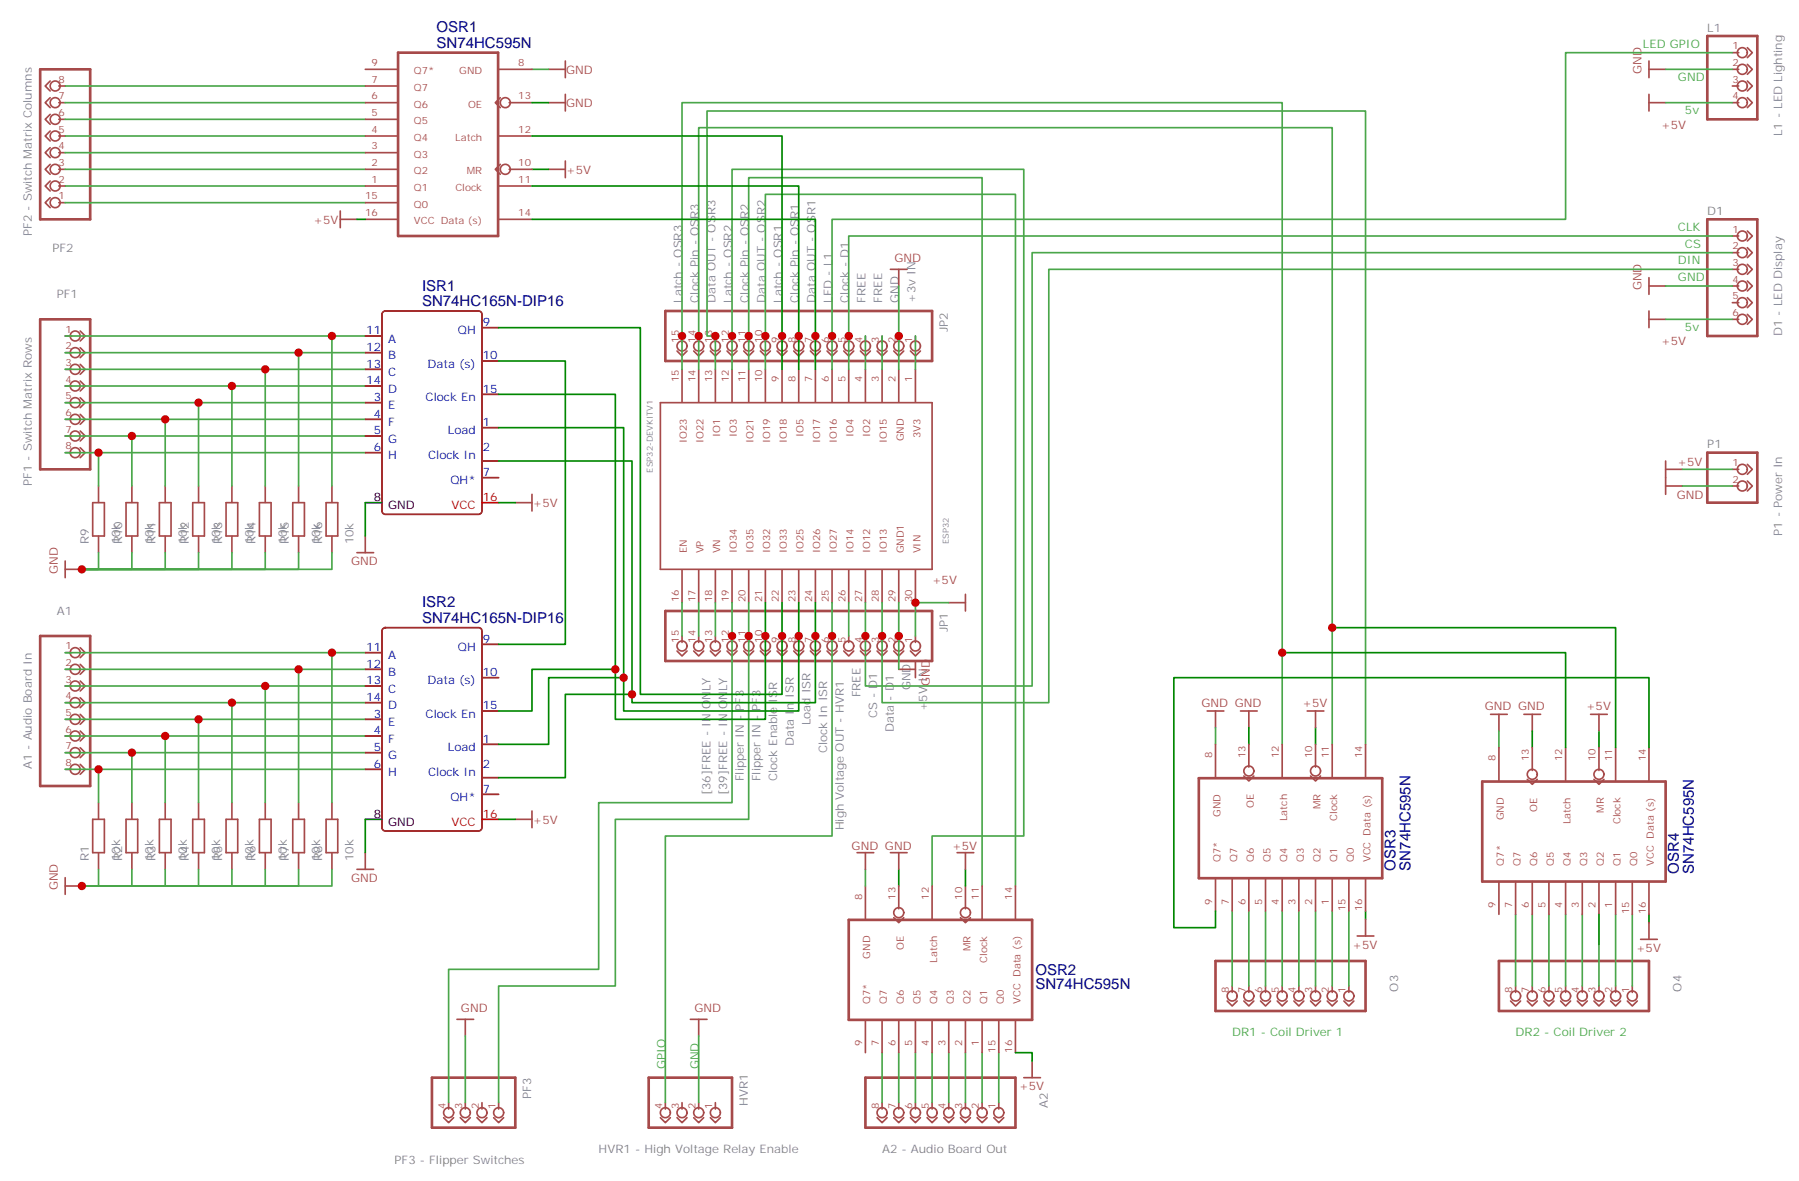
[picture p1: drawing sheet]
<svg xmlns="http://www.w3.org/2000/svg" width="381mm" height="250mm" viewBox="0 0 381 250" stroke-linecap="round" stroke-linejoin="round" font-family="sans-serif">
<defs><g id="words">
<g font-size="3.2" fill="#000080">
<text x="92.4" y="10.1">SN74HC595N</text>
<text x="92.4" y="6.9">OSR1</text>
<text x="89.3" y="64.8">SN74HC165N-DIP16</text>
<text x="89.3" y="61.5">ISR1</text>
<text x="89.3" y="131.8">SN74HC165N-DIP16</text>
<text x="89.3" y="128.6">ISR2</text>
<text x="295.3" y="184.3" transform="rotate(-90 295.3 184.3)">OSR3</text>
<text x="298.5" y="184.3" transform="rotate(-90 298.5 184.3)">SN74HC595N</text>
<text x="355.3" y="185" transform="rotate(-90 355.3 185)">OSR4</text>
<text x="358.5" y="185" transform="rotate(-90 358.5 185)">SN74HC595N</text>
<text x="219.1" y="209.3">SN74HC595N</text>
<text x="219.1" y="206.4">OSR2</text>
</g>
<g font-size="2.5" fill="#4ba54b">
<text x="347.7" y="10.1">LED GPIO</text>
<text x="355.1" y="17.1">GND</text>
<text x="356.6" y="24.2">5v</text>
<text x="355.1" y="48.9">CLK</text>
<text x="356.6" y="52.4">CS</text>
<text x="355.1" y="56">DIN</text>
<text x="355.1" y="59.5">GND</text>
<text x="356.6" y="70.1">5v</text>
<text x="260.7" y="219.3">DR1 - Coil Driver 1</text>
<text x="320.7" y="219.3">DR2 - Coil Driver 2</text>
<text x="140.8" y="226.3" transform="rotate(-90 140.8 226.3)">GPIO</text>
<text x="147.8" y="226.3" transform="rotate(-90 147.8 226.3)">GND</text>
</g>
<g font-size="2.5" fill="#838383">
<text x="361.3" y="6.7">L1</text>
<text x="377.2" y="28.8" transform="rotate(-90 377.2 28.8)">L1 - LED Lighting</text>
<text x="361.3" y="45.5">D1</text>
<text x="6.7" y="50" transform="rotate(-90 6.7 50)">PF2 - Switch Matrix Columns</text>
<text x="11.1" y="53.3">PF2</text>
<text x="12" y="63.2">PF1</text>
<text x="144.3" y="64.1" transform="rotate(-90 144.3 64.1)">Latch - OSR3</text>
<text x="147.8" y="64.1" transform="rotate(-90 147.8 64.1)">Clock Pin - OSR3</text>
<text x="151.4" y="64.1" transform="rotate(-90 151.4 64.1)">Data OUT - OSR3</text>
<text x="154.9" y="64.1" transform="rotate(-90 154.9 64.1)">Latch - OSR2</text>
<text x="158.4" y="64.1" transform="rotate(-90 158.4 64.1)">Clock Pin - OSR2</text>
<text x="162" y="64.1" transform="rotate(-90 162 64.1)">Data OUT - OSR2</text>
<text x="165.5" y="64.1" transform="rotate(-90 165.5 64.1)">Latch - OSR1</text>
<text x="169" y="64.1" transform="rotate(-90 169 64.1)">Clock Pin - OSR1</text>
<text x="172.5" y="64.1" transform="rotate(-90 172.5 64.1)">Data OUT - OSR1</text>
<text x="176.1" y="64.1" transform="rotate(-90 176.1 64.1)">LED - L1</text>
<text x="179.6" y="64.1" transform="rotate(-90 179.6 64.1)">Clock - D1</text>
<text x="183.1" y="64.1" transform="rotate(-90 183.1 64.1)">FREE</text>
<text x="186.7" y="64.1" transform="rotate(-90 186.7 64.1)">FREE</text>
<text x="190.2" y="64.1" transform="rotate(-90 190.2 64.1)">GND</text>
<text x="193.7" y="64.1" transform="rotate(-90 193.7 64.1)">+3v IN</text>
<text x="200.6" y="70.3" transform="rotate(-90 200.6 70.3)">JP2</text>
<text x="377.2" y="71.1" transform="rotate(-90 377.2 71.1)">D1 - LED Display</text>
<text x="361.3" y="94.9">P1</text>
<text x="6.7" y="102.9" transform="rotate(-90 6.7 102.9)">PF1 - Switch Matrix Rows</text>
<text x="377.2" y="113.5" transform="rotate(-90 377.2 113.5)">P1 - Power In</text>
<text x="18.8" y="115.2" transform="rotate(-90 18.8 115.2)">R9</text>
<text x="25.4" y="115.2" transform="rotate(-90 25.4 115.2)">10k</text>
<text x="25.8" y="115.2" transform="rotate(-90 25.8 115.2)">R10</text>
<text x="32.5" y="115.2" transform="rotate(-90 32.5 115.2)">10k</text>
<text x="32.9" y="115.2" transform="rotate(-90 32.9 115.2)">R11</text>
<text x="39.5" y="115.2" transform="rotate(-90 39.5 115.2)">10k</text>
<text x="39.9" y="115.2" transform="rotate(-90 39.9 115.2)">R12</text>
<text x="46.6" y="115.2" transform="rotate(-90 46.6 115.2)">10k</text>
<text x="47" y="115.2" transform="rotate(-90 47 115.2)">R13</text>
<text x="53.7" y="115.2" transform="rotate(-90 53.7 115.2)">10k</text>
<text x="54" y="115.2" transform="rotate(-90 54 115.2)">R14</text>
<text x="60.7" y="115.2" transform="rotate(-90 60.7 115.2)">10k</text>
<text x="61.1" y="115.2" transform="rotate(-90 61.1 115.2)">R15</text>
<text x="67.8" y="115.2" transform="rotate(-90 67.8 115.2)">10k</text>
<text x="68.2" y="115.2" transform="rotate(-90 68.2 115.2)">R16</text>
<text x="74.8" y="115.2" transform="rotate(-90 74.8 115.2)">10k</text>
<text x="12" y="130.2">A1</text>
<text x="200.6" y="133.8" transform="rotate(-90 200.6 133.8)">JP1</text>
<text x="182.1" y="147.6" transform="rotate(-90 182.1 147.6)">FREE</text>
<text x="192.7" y="146.1" transform="rotate(-90 192.7 146.1)">GND</text>
<text x="171.5" y="153.5" transform="rotate(-90 171.5 153.5)">Load ISR</text>
<text x="185.6" y="152" transform="rotate(-90 185.6 152)">CS - D1</text>
<text x="189.1" y="155" transform="rotate(-90 189.1 155)">Data - D1</text>
<text x="196.2" y="150.6" transform="rotate(-90 196.2 150.6)">+5V IN</text>
<text x="168" y="158" transform="rotate(-90 168 158)">Data In ISR</text>
<text x="175" y="159.5" transform="rotate(-90 175 159.5)">Clock In ISR</text>
<text x="6.7" y="162.8" transform="rotate(-90 6.7 162.8)">A1 - Audio Board In</text>
<text x="157.4" y="165.4" transform="rotate(-90 157.4 165.4)">Flipper IN - PF3</text>
<text x="160.9" y="165.4" transform="rotate(-90 160.9 165.4)">Flipper IN - PF3</text>
<text x="164.4" y="165.4" transform="rotate(-90 164.4 165.4)">Clock Enable ISR</text>
<text x="150.3" y="168.3" transform="rotate(-90 150.3 168.3)">[36]FREE - IN ONLY</text>
<text x="153.8" y="168.3" transform="rotate(-90 153.8 168.3)">[39]FREE - IN ONLY</text>
<text x="178.5" y="175.8" transform="rotate(-90 178.5 175.8)">High Voltage OUT - HVR1</text>
<text x="18.8" y="182.2" transform="rotate(-90 18.8 182.2)">R1</text>
<text x="25.4" y="182.2" transform="rotate(-90 25.4 182.2)">10k</text>
<text x="25.8" y="182.2" transform="rotate(-90 25.8 182.2)">R2</text>
<text x="32.5" y="182.2" transform="rotate(-90 32.5 182.2)">10k</text>
<text x="32.9" y="182.2" transform="rotate(-90 32.9 182.2)">R3</text>
<text x="39.5" y="182.2" transform="rotate(-90 39.5 182.2)">10k</text>
<text x="39.9" y="182.2" transform="rotate(-90 39.9 182.2)">R4</text>
<text x="46.6" y="182.2" transform="rotate(-90 46.6 182.2)">10k</text>
<text x="47" y="182.2" transform="rotate(-90 47 182.2)">R5</text>
<text x="53.7" y="182.2" transform="rotate(-90 53.7 182.2)">10k</text>
<text x="54" y="182.2" transform="rotate(-90 54 182.2)">R6</text>
<text x="60.7" y="182.2" transform="rotate(-90 60.7 182.2)">10k</text>
<text x="61.1" y="182.2" transform="rotate(-90 61.1 182.2)">R7</text>
<text x="67.8" y="182.2" transform="rotate(-90 67.8 182.2)">10k</text>
<text x="68.2" y="182.2" transform="rotate(-90 68.2 182.2)">R8</text>
<text x="74.8" y="182.2" transform="rotate(-90 74.8 182.2)">10k</text>
<text x="295.8" y="209.9" transform="rotate(-90 295.8 209.9)">O3</text>
<text x="355.8" y="209.9" transform="rotate(-90 355.8 209.9)">O4</text>
<text x="112.4" y="232.6" transform="rotate(-90 112.4 232.6)">PF3</text>
<text x="158.3" y="234" transform="rotate(-90 158.3 234)">HVR1</text>
<text x="221.8" y="234.6" transform="rotate(-90 221.8 234.6)">A2</text>
<text x="126.7" y="244">HVR1 - High Voltage Relay Enable</text>
<text x="186.7" y="244">A2 - Audio Board Out</text>
<text x="83.5" y="246.5">PF3 - Flipper Switches</text>
</g>
<g font-size="2.5" fill="#a54b4b">
<text x="119.8" y="15.6">GND</text>
<text x="347.4" y="15.6" transform="rotate(-90 347.4 15.6)">GND</text>
<text x="119.8" y="22.7">GND</text>
<text x="351.5" y="27.2">+5V</text>
<text x="119.8" y="36.8">+5V</text>
<text x="66.4" y="47.4">+5V</text>
<text x="189.3" y="55.5">GND</text>
<text x="347.4" y="61.5" transform="rotate(-90 347.4 61.5)">GND</text>
<text x="351.5" y="73.1">+5V</text>
<text x="355" y="98.6">+5V</text>
<text x="112.7" y="107.3">+5V</text>
<text x="354.8" y="105.7">GND</text>
<text x="74.3" y="119.6">GND</text>
<text x="12.2" y="121.4" transform="rotate(-90 12.2 121.4)">GND</text>
<text x="197.2" y="123.5">+5V</text>
<text x="196.7" y="145.2" transform="rotate(-90 196.7 145.2)">GND</text>
<text x="254.2" y="149.6">GND GND</text>
<text x="275.6" y="149.6">+5V</text>
<text x="314.2" y="150.3">GND GND</text>
<text x="335.6" y="150.3">+5V</text>
<text x="112.7" y="174.3">+5V</text>
<text x="180.2" y="179.8">GND GND</text>
<text x="201.5" y="179.8">+5V</text>
<text x="12.2" y="188.5" transform="rotate(-90 12.2 188.5)">GND</text>
<text x="74.3" y="186.7">GND</text>
<text x="286.2" y="200.8">+5V</text>
<text x="346.2" y="201.5">+5V</text>
<text x="97.5" y="214.2">GND</text>
<text x="146.9" y="214.2">GND</text>
<text x="215.7" y="230.8">+5V</text>
</g>
<g font-size="2.5" fill="#00f">
<text x="77.5" y="70.8">11</text>
<text x="96.9" y="70.8">QH</text>
<text x="102.2" y="69">9</text>
<text x="77.5" y="74.3">12</text>
<text x="77.5" y="77.8">13</text>
<text x="82.1" y="72.5">A</text>
<text x="82.1" y="76.1">B</text>
<text x="90.5" y="77.8">Data (s)</text>
<text x="102.2" y="76.1">10</text>
<text x="77.5" y="81.4">14</text>
<text x="82.1" y="79.6">C</text>
<text x="82.1" y="83.1">D</text>
<text x="102.2" y="83.1">15</text>
<text x="79.1" y="84.9">3</text>
<text x="79.1" y="88.4">4</text>
<text x="82.1" y="86.6">E</text>
<text x="90.1" y="84.9">Clock En</text>
<text x="79.1" y="91.9">5</text>
<text x="79.1" y="95.5">6</text>
<text x="82.1" y="90.2">F</text>
<text x="82.1" y="93.7">G</text>
<text x="94.8" y="91.9">Load</text>
<text x="102.2" y="90.2">1</text>
<text x="102.2" y="95.5">2</text>
<text x="82.1" y="97.2">H</text>
<text x="90.6" y="97.2">Clock In</text>
<text x="102.2" y="100.8">7</text>
<text x="95.3" y="102.5">QH*</text>
<text x="77.5" y="137.8">11</text>
<text x="96.9" y="137.8">QH</text>
<text x="102.2" y="136">9</text>
<text x="77.5" y="141.3">12</text>
<text x="82.1" y="139.6">A</text>
<text x="82.1" y="143.1">B</text>
<text x="102.2" y="143.1">10</text>
<text x="77.5" y="144.9">13</text>
<text x="77.5" y="148.4">14</text>
<text x="82.1" y="146.6">C</text>
<text x="90.5" y="144.9">Data (s)</text>
<text x="79.1" y="151.9">3</text>
<text x="79.1" y="155.4">4</text>
<text x="82.1" y="153.7">E</text>
<text x="82.1" y="150.1">D</text>
<text x="90.1" y="151.9">Clock En</text>
<text x="102.2" y="150.1">15</text>
<text x="79.1" y="159">5</text>
<text x="82.1" y="157.2">F</text>
<text x="82.1" y="160.7">G</text>
<text x="94.8" y="159">Load</text>
<text x="102.2" y="157.2">1</text>
<text x="79.1" y="162.5">6</text>
<text x="82.1" y="164.3">H</text>
<text x="90.6" y="164.3">Clock In</text>
<text x="102.2" y="162.5">2</text>
<text x="102.2" y="167.8">7</text>
<text x="95.3" y="169.5">QH*</text>
</g>
<g font-size="2.5">
<text x="79.1" y="106">8</text>
<text x="82.1" y="107.8">GND</text>
<text x="79.1" y="173.1">8</text>
<text x="82.1" y="174.8">GND</text>
</g>
<g font-size="2.5" fill="#f00">
<text x="95.5" y="107.8">VCC</text>
<text x="102.2" y="106">16</text>
<text x="102.2" y="173.1">16</text>
<text x="95.5" y="174.8">VCC</text>
</g>
<g font-size="2.1" fill="#a54b4b">
<text x="366.6" y="10.5">1</text>
<text x="12.4" y="17.5">8</text>
<text x="78.6" y="17.5">7</text>
<text x="78.6" y="14">9</text>
<text x="87.6" y="15.7">Q7*</text>
<text x="97.2" y="15.7">GND</text>
<text x="109.7" y="14">8</text>
<text x="366.6" y="14">2</text>
<text x="366.6" y="17.5">3</text>
<text x="12.4" y="21">7</text>
<text x="78.6" y="21">6</text>
<text x="87.6" y="22.8">Q6</text>
<text x="87.6" y="19.2">Q7</text>
<text x="99" y="22.8">OE</text>
<text x="109.7" y="21">13</text>
<text x="366.6" y="21">4</text>
<text x="12.4" y="28.1">5</text>
<text x="12.4" y="24.6">6</text>
<text x="78.6" y="28.1">4</text>
<text x="78.6" y="24.6">5</text>
<text x="87.6" y="29.8">Q4</text>
<text x="87.6" y="26.3">Q5</text>
<text x="96.3" y="29.8">Latch</text>
<text x="109.7" y="28.1">12</text>
<text x="12.4" y="35.1">3</text>
<text x="12.4" y="31.6">4</text>
<text x="78.6" y="35.1">2</text>
<text x="78.6" y="31.6">3</text>
<text x="87.6" y="33.4">Q3</text>
<text x="109.7" y="35.1">10</text>
<text x="12.4" y="38.7">2</text>
<text x="78.6" y="38.7">1</text>
<text x="87.6" y="40.4">Q1</text>
<text x="87.6" y="36.9">Q2</text>
<text x="96.4" y="40.4">Clock</text>
<text x="98.8" y="36.9">MR</text>
<text x="109.7" y="38.7">11</text>
<text x="12.4" y="42.2">1</text>
<text x="77.3" y="42.2">15</text>
<text x="77.3" y="45.7">16</text>
<text x="87.6" y="43.9">Q0</text>
<text x="87.6" y="47.5">VCC Data (s)</text>
<text x="109.7" y="45.7">14</text>
<text x="366.6" y="49.3">1</text>
<text x="366.6" y="52.8">2</text>
<text x="366.6" y="56.3">3</text>
<text x="366.6" y="59.8">4</text>
<text x="366.6" y="63.4">5</text>
<text x="13.8" y="70.4">1</text>
<text x="366.6" y="66.9">6</text>
<text x="13.8" y="74">2</text>
<text x="13.8" y="77.5">3</text>
<text x="143.6" y="72.5" transform="rotate(-90 143.6 72.5)">15</text>
<text x="147.2" y="72.5" transform="rotate(-90 147.2 72.5)">14</text>
<text x="150.7" y="72.5" transform="rotate(-90 150.7 72.5)">13</text>
<text x="154.2" y="72.5" transform="rotate(-90 154.2 72.5)">12</text>
<text x="157.7" y="72.5" transform="rotate(-90 157.7 72.5)">11</text>
<text x="161.3" y="72.5" transform="rotate(-90 161.3 72.5)">10</text>
<text x="164.8" y="72.5" transform="rotate(-90 164.8 72.5)">9</text>
<text x="168.3" y="72.5" transform="rotate(-90 168.3 72.5)">8</text>
<text x="171.8" y="72.5" transform="rotate(-90 171.8 72.5)">7</text>
<text x="175.4" y="72.5" transform="rotate(-90 175.4 72.5)">6</text>
<text x="178.9" y="72.5" transform="rotate(-90 178.9 72.5)">5</text>
<text x="182.4" y="72.5" transform="rotate(-90 182.4 72.5)">4</text>
<text x="186" y="72.5" transform="rotate(-90 186 72.5)">3</text>
<text x="189.5" y="72.5" transform="rotate(-90 189.5 72.5)">2</text>
<text x="193" y="72.5" transform="rotate(-90 193 72.5)">1</text>
<text x="13.8" y="81">4</text>
<text x="143.6" y="81" transform="rotate(-90 143.6 81)">15</text>
<text x="147.2" y="81" transform="rotate(-90 147.2 81)">14</text>
<text x="150.7" y="81" transform="rotate(-90 150.7 81)">13</text>
<text x="154.2" y="81" transform="rotate(-90 154.2 81)">12</text>
<text x="157.7" y="81" transform="rotate(-90 157.7 81)">11</text>
<text x="161.3" y="81" transform="rotate(-90 161.3 81)">10</text>
<text x="164.8" y="81" transform="rotate(-90 164.8 81)">9</text>
<text x="168.3" y="81" transform="rotate(-90 168.3 81)">8</text>
<text x="171.8" y="81" transform="rotate(-90 171.8 81)">7</text>
<text x="175.4" y="81" transform="rotate(-90 175.4 81)">6</text>
<text x="178.9" y="81" transform="rotate(-90 178.9 81)">5</text>
<text x="182.4" y="81" transform="rotate(-90 182.4 81)">4</text>
<text x="186" y="81" transform="rotate(-90 186 81)">3</text>
<text x="189.5" y="81" transform="rotate(-90 189.5 81)">2</text>
<text x="193" y="81" transform="rotate(-90 193 81)">1</text>
<text x="13.8" y="84.5">5</text>
<text x="13.8" y="88.1">6</text>
<text x="13.8" y="91.6">7</text>
<text x="13.8" y="95.1">8</text>
<text x="145.4" y="93.8" transform="rotate(-90 145.4 93.8)">IO23</text>
<text x="148.9" y="93.8" transform="rotate(-90 148.9 93.8)">IO22</text>
<text x="152.4" y="92.5" transform="rotate(-90 152.4 92.5)">IO1</text>
<text x="155.9" y="92.5" transform="rotate(-90 155.9 92.5)">IO3</text>
<text x="159.5" y="93.8" transform="rotate(-90 159.5 93.8)">IO21</text>
<text x="163" y="93.8" transform="rotate(-90 163 93.8)">IO19</text>
<text x="166.5" y="93.8" transform="rotate(-90 166.5 93.8)">IO18</text>
<text x="170.1" y="92.5" transform="rotate(-90 170.1 92.5)">IO5</text>
<text x="173.6" y="93.8" transform="rotate(-90 173.6 93.8)">IO17</text>
<text x="177.1" y="93.8" transform="rotate(-90 177.1 93.8)">IO16</text>
<text x="180.6" y="92.5" transform="rotate(-90 180.6 92.5)">IO4</text>
<text x="184.2" y="92.5" transform="rotate(-90 184.2 92.5)">IO2</text>
<text x="187.7" y="93.8" transform="rotate(-90 187.7 93.8)">IO15</text>
<text x="191.2" y="93.4" transform="rotate(-90 191.2 93.4)">GND</text>
<text x="194.8" y="92.7" transform="rotate(-90 194.8 92.7)">3V3</text>
<text x="366.6" y="98.6">1</text>
<text x="366.6" y="102.2">2</text>
<text x="145.4" y="117.1" transform="rotate(-90 145.4 117.1)">EN</text>
<text x="148.9" y="117.1" transform="rotate(-90 148.9 117.1)">VP</text>
<text x="152.4" y="117.1" transform="rotate(-90 152.4 117.1)">VN</text>
<text x="155.9" y="117.1" transform="rotate(-90 155.9 117.1)">IO34</text>
<text x="159.5" y="117.1" transform="rotate(-90 159.5 117.1)">IO35</text>
<text x="163" y="117.1" transform="rotate(-90 163 117.1)">IO32</text>
<text x="166.5" y="117.1" transform="rotate(-90 166.5 117.1)">IO33</text>
<text x="170.1" y="117.1" transform="rotate(-90 170.1 117.1)">IO25</text>
<text x="173.6" y="117.1" transform="rotate(-90 173.6 117.1)">IO26</text>
<text x="177.1" y="117.1" transform="rotate(-90 177.1 117.1)">IO27</text>
<text x="180.6" y="117.1" transform="rotate(-90 180.6 117.1)">IO14</text>
<text x="184.2" y="117.1" transform="rotate(-90 184.2 117.1)">IO12</text>
<text x="187.7" y="117.1" transform="rotate(-90 187.7 117.1)">IO13</text>
<text x="191.2" y="117.1" transform="rotate(-90 191.2 117.1)">GND1</text>
<text x="194.8" y="117.1" transform="rotate(-90 194.8 117.1)">VIN</text>
<text x="143.6" y="127.5" transform="rotate(-90 143.6 127.5)">16</text>
<text x="147.2" y="127.5" transform="rotate(-90 147.2 127.5)">17</text>
<text x="150.7" y="127.5" transform="rotate(-90 150.7 127.5)">18</text>
<text x="154.2" y="127.5" transform="rotate(-90 154.2 127.5)">19</text>
<text x="157.7" y="127.5" transform="rotate(-90 157.7 127.5)">20</text>
<text x="161.3" y="127.5" transform="rotate(-90 161.3 127.5)">21</text>
<text x="164.8" y="127.5" transform="rotate(-90 164.8 127.5)">22</text>
<text x="168.3" y="127.5" transform="rotate(-90 168.3 127.5)">23</text>
<text x="171.8" y="127.5" transform="rotate(-90 171.8 127.5)">24</text>
<text x="175.4" y="127.5" transform="rotate(-90 175.4 127.5)">25</text>
<text x="178.9" y="127.5" transform="rotate(-90 178.9 127.5)">26</text>
<text x="182.4" y="127.5" transform="rotate(-90 182.4 127.5)">27</text>
<text x="186" y="127.5" transform="rotate(-90 186 127.5)">28</text>
<text x="189.5" y="127.5" transform="rotate(-90 189.5 127.5)">29</text>
<text x="193" y="127.5" transform="rotate(-90 193 127.5)">30</text>
<text x="13.8" y="137.5">1</text>
<text x="143.6" y="136" transform="rotate(-90 143.6 136)">15</text>
<text x="147.2" y="136" transform="rotate(-90 147.2 136)">14</text>
<text x="150.7" y="136" transform="rotate(-90 150.7 136)">13</text>
<text x="154.2" y="136" transform="rotate(-90 154.2 136)">12</text>
<text x="157.7" y="136" transform="rotate(-90 157.7 136)">11</text>
<text x="161.3" y="136" transform="rotate(-90 161.3 136)">10</text>
<text x="164.8" y="136" transform="rotate(-90 164.8 136)">9</text>
<text x="168.3" y="136" transform="rotate(-90 168.3 136)">8</text>
<text x="171.8" y="136" transform="rotate(-90 171.8 136)">7</text>
<text x="175.4" y="136" transform="rotate(-90 175.4 136)">6</text>
<text x="178.9" y="136" transform="rotate(-90 178.9 136)">5</text>
<text x="182.4" y="136" transform="rotate(-90 182.4 136)">4</text>
<text x="186" y="136" transform="rotate(-90 186 136)">3</text>
<text x="189.5" y="136" transform="rotate(-90 189.5 136)">2</text>
<text x="193" y="136" transform="rotate(-90 193 136)">1</text>
<text x="13.8" y="141">2</text>
<text x="13.8" y="144.5">3</text>
<text x="13.8" y="148">4</text>
<text x="13.8" y="151.6">5</text>
<text x="13.8" y="155.1">6</text>
<text x="13.8" y="158.6">7</text>
<text x="256.5" y="160.4" transform="rotate(-90 256.5 160.4)">8</text>
<text x="263.6" y="160.4" transform="rotate(-90 263.6 160.4)">13</text>
<text x="270.6" y="160.4" transform="rotate(-90 270.6 160.4)">12</text>
<text x="277.7" y="160.4" transform="rotate(-90 277.7 160.4)">10</text>
<text x="281.2" y="160.4" transform="rotate(-90 281.2 160.4)">11</text>
<text x="288.3" y="160.4" transform="rotate(-90 288.3 160.4)">14</text>
<text x="316.5" y="161.1" transform="rotate(-90 316.5 161.1)">8</text>
<text x="323.5" y="161.1" transform="rotate(-90 323.5 161.1)">13</text>
<text x="330.6" y="161.1" transform="rotate(-90 330.6 161.1)">12</text>
<text x="337.7" y="161.1" transform="rotate(-90 337.7 161.1)">10</text>
<text x="341.2" y="161.1" transform="rotate(-90 341.2 161.1)">11</text>
<text x="348.2" y="161.1" transform="rotate(-90 348.2 161.1)">14</text>
<text x="13.8" y="162.1">8</text>
<text x="258.3" y="172.9" transform="rotate(-90 258.3 172.9)">GND</text>
<text x="265.3" y="171.1" transform="rotate(-90 265.3 171.1)">OE</text>
<text x="272.4" y="173.8" transform="rotate(-90 272.4 173.8)">Latch</text>
<text x="279.4" y="171.3" transform="rotate(-90 279.4 171.3)">MR</text>
<text x="282.9" y="173.8" transform="rotate(-90 282.9 173.8)">Clock</text>
<text x="318.2" y="173.6" transform="rotate(-90 318.2 173.6)">GND</text>
<text x="325.3" y="171.8" transform="rotate(-90 325.3 171.8)">OE</text>
<text x="339.4" y="172" transform="rotate(-90 339.4 172)">MR</text>
<text x="332.3" y="174.5" transform="rotate(-90 332.3 174.5)">Latch</text>
<text x="342.9" y="174.5" transform="rotate(-90 342.9 174.5)">Clock</text>
<text x="258.3" y="182.5" transform="rotate(-90 258.3 182.5)">Q7*</text>
<text x="261.8" y="182.5" transform="rotate(-90 261.8 182.5)">Q7</text>
<text x="265.3" y="182.5" transform="rotate(-90 265.3 182.5)">Q6</text>
<text x="268.8" y="182.5" transform="rotate(-90 268.8 182.5)">Q5</text>
<text x="272.4" y="182.5" transform="rotate(-90 272.4 182.5)">Q4</text>
<text x="275.9" y="182.5" transform="rotate(-90 275.9 182.5)">Q3</text>
<text x="279.4" y="182.5" transform="rotate(-90 279.4 182.5)">Q2</text>
<text x="282.9" y="182.5" transform="rotate(-90 282.9 182.5)">Q1</text>
<text x="286.5" y="182.5" transform="rotate(-90 286.5 182.5)">Q0</text>
<text x="290" y="182.5" transform="rotate(-90 290 182.5)">VCC Data (s)</text>
<text x="318.2" y="183.2" transform="rotate(-90 318.2 183.2)">Q7*</text>
<text x="321.8" y="183.2" transform="rotate(-90 321.8 183.2)">Q7</text>
<text x="325.3" y="183.2" transform="rotate(-90 325.3 183.2)">Q6</text>
<text x="328.8" y="183.2" transform="rotate(-90 328.8 183.2)">Q5</text>
<text x="332.3" y="183.2" transform="rotate(-90 332.3 183.2)">Q4</text>
<text x="335.9" y="183.2" transform="rotate(-90 335.9 183.2)">Q3</text>
<text x="339.4" y="183.2" transform="rotate(-90 339.4 183.2)">Q2</text>
<text x="342.9" y="183.2" transform="rotate(-90 342.9 183.2)">Q1</text>
<text x="346.4" y="183.2" transform="rotate(-90 346.4 183.2)">Q0</text>
<text x="350" y="183.2" transform="rotate(-90 350 183.2)">VCC Data (s)</text>
<text x="182.4" y="190.4" transform="rotate(-90 182.4 190.4)">8</text>
<text x="189.5" y="190.4" transform="rotate(-90 189.5 190.4)">13</text>
<text x="196.5" y="190.4" transform="rotate(-90 196.5 190.4)">12</text>
<text x="203.6" y="190.4" transform="rotate(-90 203.6 190.4)">10</text>
<text x="207.1" y="190.4" transform="rotate(-90 207.1 190.4)">11</text>
<text x="214.2" y="190.4" transform="rotate(-90 214.2 190.4)">14</text>
<text x="256.5" y="191.5" transform="rotate(-90 256.5 191.5)">9</text>
<text x="260" y="191.5" transform="rotate(-90 260 191.5)">7</text>
<text x="263.6" y="191.5" transform="rotate(-90 263.6 191.5)">6</text>
<text x="267.1" y="191.5" transform="rotate(-90 267.1 191.5)">5</text>
<text x="270.6" y="191.5" transform="rotate(-90 270.6 191.5)">4</text>
<text x="274.2" y="191.5" transform="rotate(-90 274.2 191.5)">3</text>
<text x="277.7" y="191.5" transform="rotate(-90 277.7 191.5)">2</text>
<text x="281.2" y="191.5" transform="rotate(-90 281.2 191.5)">1</text>
<text x="284.7" y="192.8" transform="rotate(-90 284.7 192.8)">15</text>
<text x="288.3" y="192.8" transform="rotate(-90 288.3 192.8)">16</text>
<text x="316.5" y="192.2" transform="rotate(-90 316.5 192.2)">9</text>
<text x="320" y="192.2" transform="rotate(-90 320 192.2)">7</text>
<text x="323.5" y="192.2" transform="rotate(-90 323.5 192.2)">6</text>
<text x="327.1" y="192.2" transform="rotate(-90 327.1 192.2)">5</text>
<text x="330.6" y="192.2" transform="rotate(-90 330.6 192.2)">4</text>
<text x="334.1" y="192.2" transform="rotate(-90 334.1 192.2)">3</text>
<text x="337.7" y="192.2" transform="rotate(-90 337.7 192.2)">2</text>
<text x="341.2" y="192.2" transform="rotate(-90 341.2 192.2)">1</text>
<text x="344.7" y="193.6" transform="rotate(-90 344.7 193.6)">15</text>
<text x="348.2" y="193.6" transform="rotate(-90 348.2 193.6)">16</text>
<text x="184.2" y="202.9" transform="rotate(-90 184.2 202.9)">GND</text>
<text x="191.2" y="201.1" transform="rotate(-90 191.2 201.1)">OE</text>
<text x="198.3" y="203.8" transform="rotate(-90 198.3 203.8)">Latch</text>
<text x="205.3" y="201.3" transform="rotate(-90 205.3 201.3)">MR</text>
<text x="208.9" y="203.8" transform="rotate(-90 208.9 203.8)">Clock</text>
<text x="184.2" y="212.5" transform="rotate(-90 184.2 212.5)">Q7*</text>
<text x="187.7" y="212.5" transform="rotate(-90 187.7 212.5)">Q7</text>
<text x="191.2" y="212.5" transform="rotate(-90 191.2 212.5)">Q6</text>
<text x="194.8" y="212.5" transform="rotate(-90 194.8 212.5)">Q5</text>
<text x="198.3" y="212.5" transform="rotate(-90 198.3 212.5)">Q4</text>
<text x="201.8" y="212.5" transform="rotate(-90 201.8 212.5)">Q3</text>
<text x="205.3" y="212.5" transform="rotate(-90 205.3 212.5)">Q2</text>
<text x="208.9" y="212.5" transform="rotate(-90 208.9 212.5)">Q1</text>
<text x="212.4" y="212.5" transform="rotate(-90 212.4 212.5)">Q0</text>
<text x="215.9" y="212.5" transform="rotate(-90 215.9 212.5)">VCC Data (s)</text>
<text x="260" y="210.1" transform="rotate(-90 260 210.1)">8</text>
<text x="263.6" y="210.1" transform="rotate(-90 263.6 210.1)">7</text>
<text x="267.1" y="210.1" transform="rotate(-90 267.1 210.1)">6</text>
<text x="270.6" y="210.1" transform="rotate(-90 270.6 210.1)">5</text>
<text x="274.2" y="210.1" transform="rotate(-90 274.2 210.1)">4</text>
<text x="277.7" y="210.1" transform="rotate(-90 277.7 210.1)">3</text>
<text x="281.2" y="210.1" transform="rotate(-90 281.2 210.1)">2</text>
<text x="284.7" y="210.1" transform="rotate(-90 284.7 210.1)">1</text>
<text x="320" y="210.1" transform="rotate(-90 320 210.1)">8</text>
<text x="323.5" y="210.1" transform="rotate(-90 323.5 210.1)">7</text>
<text x="327.1" y="210.1" transform="rotate(-90 327.1 210.1)">6</text>
<text x="330.6" y="210.1" transform="rotate(-90 330.6 210.1)">5</text>
<text x="334.1" y="210.1" transform="rotate(-90 334.1 210.1)">4</text>
<text x="337.7" y="210.1" transform="rotate(-90 337.7 210.1)">3</text>
<text x="341.2" y="210.1" transform="rotate(-90 341.2 210.1)">2</text>
<text x="344.7" y="210.1" transform="rotate(-90 344.7 210.1)">1</text>
<text x="182.4" y="221.5" transform="rotate(-90 182.4 221.5)">9</text>
<text x="186" y="221.5" transform="rotate(-90 186 221.5)">7</text>
<text x="189.5" y="221.5" transform="rotate(-90 189.5 221.5)">6</text>
<text x="193" y="221.5" transform="rotate(-90 193 221.5)">5</text>
<text x="196.5" y="221.5" transform="rotate(-90 196.5 221.5)">4</text>
<text x="200.1" y="221.5" transform="rotate(-90 200.1 221.5)">3</text>
<text x="203.6" y="221.5" transform="rotate(-90 203.6 221.5)">2</text>
<text x="207.1" y="221.5" transform="rotate(-90 207.1 221.5)">1</text>
<text x="210.7" y="222.8" transform="rotate(-90 210.7 222.8)">15</text>
<text x="214.2" y="222.8" transform="rotate(-90 214.2 222.8)">16</text>
<text x="94.2" y="234.8" transform="rotate(-90 94.2 234.8)">4</text>
<text x="97.8" y="234.8" transform="rotate(-90 97.8 234.8)">3</text>
<text x="101.3" y="234.8" transform="rotate(-90 101.3 234.8)">2</text>
<text x="104.8" y="234.8" transform="rotate(-90 104.8 234.8)">1</text>
<text x="140.1" y="234.8" transform="rotate(-90 140.1 234.8)">4</text>
<text x="143.6" y="234.8" transform="rotate(-90 143.6 234.8)">3</text>
<text x="147.2" y="234.8" transform="rotate(-90 147.2 234.8)">2</text>
<text x="150.7" y="234.8" transform="rotate(-90 150.7 234.8)">1</text>
<text x="186" y="234.8" transform="rotate(-90 186 234.8)">8</text>
<text x="189.5" y="234.8" transform="rotate(-90 189.5 234.8)">7</text>
<text x="193" y="234.8" transform="rotate(-90 193 234.8)">6</text>
<text x="196.5" y="234.8" transform="rotate(-90 196.5 234.8)">5</text>
<text x="200.1" y="234.8" transform="rotate(-90 200.1 234.8)">4</text>
<text x="203.6" y="234.8" transform="rotate(-90 203.6 234.8)">3</text>
<text x="207.1" y="234.8" transform="rotate(-90 207.1 234.8)">2</text>
<text x="210.7" y="234.8" transform="rotate(-90 210.7 234.8)">1</text>
</g>
<g font-size="1.8" fill="#838383">
<text x="138.2" y="100" transform="rotate(-90 138.2 100)">ESP32-DEVKITV1</text>
<text x="200.8" y="115.2" transform="rotate(-90 200.8 115.2)">ESP32</text>
</g>
</g></defs>
<g fill="none" stroke="#a64a4a" stroke-width=".35">
<path d="M10.6 17.1l-1 1.1 1 1.1M12.4 18.2h1.4M77.3 18.2h6.9M77.3 14.7h6.9M105.6 14.7h7M116.1 14.7h3.5M119.6 12.9v3.5M119.6 20v3.5M348.9 14.7h3.6M348.9 12.9v3.5M348.9 20v3.5M366.6 18.2h1.3"/>
<path d="M366.6 14.7h1.3M366.6 11.1h1.3M369.7 10.1l1.1 1-1.1 1.1M369.7 13.6l1.1 1.1-1.1 1M369.7 17.1l1.1 1.1-1.1 1.1M10.6 38.3l-1 1.1 1 1M10.6 34.8l-1 1 1 1.1M10.6 31.3l-1 1 1 1.1M10.6 27.7l-1 1.1 1 1M10.6 24.2l-1 1.1 1 1M10.6 20.7l-1 1 1 1.1M12.4 39.4h1.4"/>
<path d="M12.4 35.8h1.4M12.4 32.3h1.4M12.4 28.8h1.4M12.4 25.3h1.4M12.4 21.7h1.4M77.3 39.4h6.9M77.3 35.8h6.9M77.3 32.3h6.9M77.3 28.8h6.9M77.3 25.3h6.9M77.3 21.7h6.9M105.6 39.4h7"/>
<path d="M105.6 28.8h7M105.9 34.8l-1.1 1 1.1 1.1M105.9 20.7l-1.1 1 1.1 1.1M107.7 35.8h4.9M107.7 21.7h4.9M116.1 35.8h3.5M116.1 21.7h3.5M119.6 34.1v3.5M348.9 21.7h3.6M366.6 21.7h1.3M369.7 20.7l1.1 1-1.1 1.1M10.6 41.8l-1 1.1 1 1.1"/>
<path d="M12.4 42.9h1.4M72 46.4h3.5M72 44.7v3.5M77.3 42.9h6.9M77.3 46.4h6.9M105.6 46.4h7M188.4 57h3.5M190.2 57v3.5M348.9 58.8v3.5M366.6 57h1.3M366.6 50h1.3M366.6 53.5h1.3"/>
<path d="M369.7 48.9l1.1 1.1-1.1 1M369.7 52.4l1.1 1.1-1.1 1M369.7 56l1.1 1-1.1 1.1M369.7 59.5l1.1 1-1.1 1.1M13.8 71.1h1.3M13.8 74.6h1.3M13.8 78.2h1.3M17 70.1l1 1-1 1.1M17 73.6l1 1-1 1.1M17 77.1l1 1.1-1 1M143.3 74.3l1 1.1 1.1-1.1M144.3 71.1v1.4"/>
<path d="M144.3 78.2v6.9M146.8 74.3l1 1.1 1.1-1.1M147.8 71.1v1.4M147.8 78.2v6.9M150.3 74.3l1.1 1.1 1-1.1M151.4 71.1v1.4M151.4 78.2v6.9M153.8 74.3l1.1 1.1 1.1-1.1M154.9 71.1v1.4M154.9 78.2v6.9M157.4 74.3l1 1.1 1.1-1.1M158.4 71.1v1.4"/>
<path d="M158.4 78.2v6.9M160.9 74.3l1.1 1.1 1-1.1M162 71.1v1.4M162 78.2v6.9M164.4 74.3l1.1 1.1 1-1.1M165.5 71.1v1.4M165.5 78.2v6.9M168 74.3l1 1.1 1.1-1.1M169 71.1v1.4M169 78.2v6.9M171.5 74.3l1 1.1 1.1-1.1M172.5 71.1v1.4"/>
<path d="M172.5 78.2v6.9M175 74.3l1.1 1.1 1-1.1M176.1 71.1v1.4M176.1 78.2v6.9M178.5 74.3l1.1 1.1 1.1-1.1M179.6 71.1v1.4M179.6 78.2v6.9M182.1 74.3l1 1.1 1.1-1.1M183.1 71.1v1.4M183.1 78.2v6.9M185.6 74.3l1.1 1.1 1-1.1M186.7 71.1v1.4"/>
<path d="M186.7 78.2v6.9M189.1 74.3l1.1 1.1 1-1.1M190.2 71.1v1.4M190.2 78.2v6.9M192.7 74.3l1 1.1 1.1-1.1M193.7 71.1v1.4M193.7 78.2v6.9M348.9 60.5h3.6M348.9 67.6h3.6M348.9 65.8v3.6M366.6 60.5h1.3M366.6 64.1h1.3"/>
<path d="M366.6 67.6h1.3M369.7 63l1.1 1.1-1.1 1M369.7 66.5l1.1 1.1-1.1 1.1M13.8 85.2h1.3M13.8 81.7h1.3M13.8 88.8h1.3M13.8 92.3h1.3M13.8 95.8h1.3M17 80.6l1 1.1-1 1.1M17 84.2l1 1-1 1.1M17 87.7l1 1.1-1 1M17 91.2l1 1.1-1 1"/>
<path d="M17 94.8l1 1-1 1.1M139.7 85.2h57.5v35.3h-57.5zM352.5 99.3h3.5M352.5 97.6v7M366.6 99.3h1.3M369.7 98.3l1.1 1-1.1 1.1M13.8 118.7v3.6M19.6 106.4h2.5v7.1h-2.5zM20.8 102.9v3.4M20.8 113.5v3.5M26.7 106.4h2.4v7.1h-2.4zM27.9 102.9v3.4"/>
<path d="M27.9 113.5v3.5M33.7 106.4h2.5v7.1h-2.5zM35 102.9v3.4M35 113.5v3.5M40.8 106.4h2.5v7.1h-2.5zM42 102.9v3.4M42 113.5v3.5M47.8 106.4h2.5v7.1h-2.5zM49.1 102.9v3.4M49.1 113.5v3.5M54.9 106.4h2.5v7.1h-2.5zM56.1 102.9v3.4"/>
<path d="M56.1 113.5v3.5M61.9 106.4h2.5v7.1h-2.5zM63.2 102.9v3.4M63.2 113.5v3.5M69 106.4h2.5v7.1h-2.5zM70.2 102.9v3.4M70.2 113.5v3.5M75.5 117h3.6M77.3 113.5v3.5M109 106.4h3.6M112.6 104.6v3.6M352.5 102.9h3.5"/>
<path d="M366.6 102.9h1.3M369.7 101.8l1.1 1.1-1.1 1M13.8 120.5h3.5M13.8 138.1h1.3M17 137.1l1 1-1 1.1M143.3 137.8l1 1.1 1.1-1.1M144.3 120.6v7M144.3 134.6v1.4M146.8 137.8l1 1.1 1.1-1.1M147.8 120.6v7M147.8 134.6v1.4M150.3 137.8l1.1 1.1 1-1.1"/>
<path d="M151.4 120.6v7M151.4 134.6v1.4M153.8 137.8l1.1 1.1 1.1-1.1M154.9 120.6v7M154.9 134.6v1.4M157.4 137.8l1 1.1 1.1-1.1M158.4 120.6v7M158.4 134.6v1.4M160.9 137.8l1.1 1.1 1-1.1M162 120.6v7M162 134.6v1.4M164.4 137.8l1.1 1.1 1-1.1"/>
<path d="M165.5 120.6v7M165.5 134.6v1.4M168 137.8l1 1.1 1.1-1.1M169 120.6v7M169 134.6v1.4M171.5 137.8l1 1.1 1.1-1.1M172.5 120.6v7M172.5 134.6v1.4M175 137.8l1.1 1.1 1-1.1M176.1 120.6v7M176.1 134.6v1.4M178.5 137.8l1.1 1.1 1.1-1.1"/>
<path d="M179.6 120.6v7M179.6 134.6v1.4M182.1 137.8l1 1.1 1.1-1.1M183.1 120.6v7M183.1 134.6v1.4M185.6 137.8l1.1 1.1 1-1.1M186.7 120.6v7M186.7 134.6v1.4M189.1 137.8l1.1 1.1 1-1.1M190.2 120.6v7M190.2 134.6v1.4M192.7 137.8l1 1.1 1.1-1.1"/>
<path d="M193.7 120.6v7M193.7 134.6v1.4M193.7 139.9v3.5M200.8 127.6h3.5M204.3 125.8v3.5M13.8 141.7h1.3M13.8 145.2h1.3M13.8 148.7h1.3M13.8 152.3h1.3M13.8 155.8h1.3M13.8 159.3h1.3M17 140.6l1 1.1-1 1"/>
<path d="M17 144.1l1 1.1-1 1.1M17 147.7l1 1-1 1.1M17 151.2l1 1.1-1 1M17 154.7l1 1.1-1 1M17 158.3l1 1-1 1.1M190.2 141.7h3.5M255.4 150.5h3.6M257.2 150.5v3.5M257.2 157.6v6.9M262.5 150.5h3.5M264.3 150.5v3.5M264.3 157.6v4.8"/>
<path d="M271.3 157.6v6.9M276.6 150.5h3.5M278.4 150.5v3.5M278.4 157.6v4.8M281.9 157.6v6.9M289 157.6v6.9M315.4 151.2h3.5M317.2 151.2v3.5M317.2 158.3v6.9M322.5 151.2h3.5M324.2 151.2v3.5M324.2 158.3v4.8"/>
<path d="M331.3 158.3v6.9M336.6 151.2h3.5M338.3 151.2v3.5M338.3 158.3v4.8M341.9 158.3v6.9M348.9 158.3v6.9M13.8 162.8h1.3M17 161.8l1 1-1 1.1M19.6 173.4h2.5v7.1h-2.5zM20.8 169.9v3.5M26.7 173.4h2.4v7.1h-2.4zM27.9 169.9v3.5"/>
<path d="M33.7 173.4h2.5v7.1h-2.5zM35 169.9v3.5M40.8 173.4h2.5v7.1h-2.5zM42 169.9v3.5M47.8 173.4h2.5v7.1h-2.5zM49.1 169.9v3.5M54.9 173.4h2.5v7.1h-2.5zM56.1 169.9v3.5M61.9 173.4h2.5v7.1h-2.5zM63.2 169.9v3.5M69 173.4h2.5v7.1h-2.5zM70.2 169.9v3.5"/>
<path d="M109 173.4h3.6M112.6 171.7v3.5M263.2 164.3l1.1 1 1-1M277.3 164.3l1.1 1 1-1M323.2 165l1 1 1.1-1M337.3 165l1 1 1.1-1M13.8 187.5h3.5M13.8 185.8v3.5M20.8 180.5v3.5M27.9 180.5v3.5M35 180.5v3.5M42 180.5v3.5"/>
<path d="M49.1 180.5v3.5M56.1 180.5v3.5M63.2 180.5v3.5M70.2 180.5v3.5M75.5 184h3.6M77.3 180.5v3.5M181.4 180.5h3.5M183.1 180.5v3.5M183.1 187.5v7M188.4 180.5h3.5M189.1 194.2l1.1 1.1 1-1.1M190.2 180.5v3.5"/>
<path d="M190.2 187.5v4.9M197.2 187.5v7M202.5 180.5h3.6M203.2 194.2l1.1 1.1 1.1-1.1M204.3 180.5v3.5M204.3 187.5v4.9M207.8 187.5v7M214.9 187.5v7M257.2 185.9v6.9M260.7 185.9v6.9M264.3 185.9v6.9M267.8 185.9v6.9"/>
<path d="M271.3 185.9v6.9M274.8 185.9v6.9M278.4 185.9v6.9M281.9 185.9v6.9M285.4 185.9v6.9M287.2 198.1h3.5M289 185.9v6.9M289 194.6v3.5M317.2 186.6v6.9M320.7 186.6v6.9M324.2 186.6v6.9M327.8 186.6v6.9"/>
<path d="M331.3 186.6v6.9M334.8 186.6v6.9M338.3 186.6v6.9M341.9 186.6v6.9M345.4 186.6v6.9M347.2 198.8h3.5M348.9 186.6v6.9M348.9 195.3v3.5M96.7 215.8h3.5M98.5 215.8v3.5M146.1 215.8h3.5M147.8 215.8v3.5"/>
<path d="M183.1 215.9v6.9M186.7 215.9v6.9M190.2 215.9v6.9M193.7 215.9v6.9M197.2 215.9v6.9M200.8 215.9v6.9M204.3 215.9v6.9M207.8 215.9v6.9M211.3 215.9v6.9M214.9 215.9v6.9M259.7 211.9l1 1 1.1-1M260.7 208.7v1.4"/>
<path d="M263.2 211.9l1.1 1 1-1M264.3 208.7v1.4M266.7 211.9l1.1 1 1.1-1M267.8 208.7v1.4M270.3 211.9l1 1 1.1-1M271.3 208.7v1.4M273.8 211.9l1 1 1.1-1M274.8 208.7v1.4M277.3 211.9l1.1 1 1-1M278.4 208.7v1.4M280.8 211.9l1.1 1 1.1-1M281.9 208.7v1.4"/>
<path d="M284.4 211.9l1 1 1.1-1M285.4 208.7v1.4M319.7 211.9l1 1 1.1-1M320.7 208.7v1.4M323.2 211.9l1 1 1.1-1M324.2 208.7v1.4M326.7 211.9l1.1 1 1-1M327.8 208.7v1.4M330.2 211.9l1.1 1 1.1-1M331.3 208.7v1.4M333.8 211.9l1 1 1.1-1M334.8 208.7v1.4"/>
<path d="M337.3 211.9l1 1 1.1-1M338.3 208.7v1.4M340.8 211.9l1.1 1 1-1M341.9 208.7v1.4M344.3 211.9l1.1 1 1.1-1M345.4 208.7v1.4M93.9 236.6l1 1 1.1-1M94.9 233.4v1.4M97.4 236.6l1.1 1 1-1M98.5 233.4v1.4M100.9 236.6l1.1 1 1-1M102 233.4v1.4"/>
<path d="M104.5 236.6l1 1 1.1-1M105.5 233.4v1.4M139.7 236.6l1.1 1 1.1-1M140.8 233.4v1.4M143.3 236.6l1 1 1.1-1M144.3 233.4v1.4M146.8 236.6l1 1 1.1-1M147.8 233.4v1.4M150.3 236.6l1.1 1 1-1M151.4 233.4v1.4M185.6 236.6l1.1 1 1-1M186.7 233.4v1.4"/>
<path d="M189.1 236.6l1.1 1 1-1M190.2 233.4v1.4M192.7 236.6l1 1 1.1-1M193.7 233.4v1.4M196.2 236.6l1 1 1.1-1M197.2 233.4v1.4M199.7 236.6l1.1 1 1-1M200.8 233.4v1.4M203.2 236.6l1.1 1 1.1-1M204.3 233.4v1.4M206.8 236.6l1 1 1.1-1M207.8 233.4v1.4"/>
<path d="M210.3 236.6l1 1 1.1-1M211.3 233.4v1.4M216.6 228.1h3.6M218.4 224.6v3.5"/>
<circle cx="11.7" cy="18.2" r="1.06"/>
<circle cx="368.7" cy="14.7" r="1.06"/>
<circle cx="368.7" cy="18.2" r="1.06"/>
<circle cx="368.7" cy="11.1" r="1.06"/>
<circle cx="11.7" cy="21.7" r="1.06"/>
<circle cx="11.7" cy="25.3" r="1.06"/>
<circle cx="11.7" cy="32.3" r="1.06"/>
<circle cx="11.7" cy="28.8" r="1.06"/>
<circle cx="11.7" cy="39.4" r="1.06"/>
<circle cx="11.7" cy="35.8" r="1.06"/>
<circle cx="106.9" cy="21.7" r="1.06"/>
<circle cx="106.9" cy="35.8" r="1.06"/>
<circle cx="368.7" cy="21.7" r="1.06"/>
<circle cx="11.7" cy="42.9" r="1.06"/>
<circle cx="368.7" cy="50" r="1.06"/>
<circle cx="368.7" cy="57" r="1.06"/>
<circle cx="368.7" cy="53.5" r="1.06"/>
<circle cx="15.9" cy="78.2" r="1.06"/>
<circle cx="15.9" cy="71.1" r="1.06"/>
<circle cx="15.9" cy="74.6" r="1.06"/>
<circle cx="144.3" cy="73.2" r="1.06"/>
<circle cx="147.8" cy="73.2" r="1.06"/>
<circle cx="151.4" cy="73.2" r="1.06"/>
<circle cx="154.9" cy="73.2" r="1.06"/>
<circle cx="158.4" cy="73.2" r="1.06"/>
<circle cx="162" cy="73.2" r="1.06"/>
<circle cx="165.5" cy="73.2" r="1.06"/>
<circle cx="169" cy="73.2" r="1.06"/>
<circle cx="172.5" cy="73.2" r="1.06"/>
<circle cx="176.1" cy="73.2" r="1.06"/>
<circle cx="179.6" cy="73.2" r="1.06"/>
<circle cx="183.1" cy="73.2" r="1.06"/>
<circle cx="186.7" cy="73.2" r="1.06"/>
<circle cx="190.2" cy="73.2" r="1.06"/>
<circle cx="193.7" cy="73.2" r="1.06"/>
<circle cx="368.7" cy="60.5" r="1.06"/>
<circle cx="368.7" cy="64.1" r="1.06"/>
<circle cx="368.7" cy="67.6" r="1.06"/>
<circle cx="15.9" cy="95.8" r="1.06"/>
<circle cx="15.9" cy="85.2" r="1.06"/>
<circle cx="15.9" cy="92.3" r="1.06"/>
<circle cx="15.9" cy="81.7" r="1.06"/>
<circle cx="15.9" cy="88.8" r="1.06"/>
<circle cx="368.7" cy="99.3" r="1.06"/>
<circle cx="368.7" cy="102.9" r="1.06"/>
<circle cx="15.9" cy="138.1" r="1.06"/>
<circle cx="144.3" cy="136.7" r="1.06"/>
<circle cx="147.8" cy="136.7" r="1.06"/>
<circle cx="151.4" cy="136.7" r="1.06"/>
<circle cx="154.9" cy="136.7" r="1.06"/>
<circle cx="158.4" cy="136.7" r="1.06"/>
<circle cx="162" cy="136.7" r="1.06"/>
<circle cx="165.5" cy="136.7" r="1.06"/>
<circle cx="169" cy="136.7" r="1.06"/>
<circle cx="172.5" cy="136.7" r="1.06"/>
<circle cx="176.1" cy="136.7" r="1.06"/>
<circle cx="179.6" cy="136.7" r="1.06"/>
<circle cx="183.1" cy="136.7" r="1.06"/>
<circle cx="186.7" cy="136.7" r="1.06"/>
<circle cx="190.2" cy="136.7" r="1.06"/>
<circle cx="193.7" cy="136.7" r="1.06"/>
<circle cx="15.9" cy="148.7" r="1.06"/>
<circle cx="15.9" cy="145.2" r="1.06"/>
<circle cx="15.9" cy="152.3" r="1.06"/>
<circle cx="15.9" cy="159.3" r="1.06"/>
<circle cx="15.9" cy="141.7" r="1.06"/>
<circle cx="15.9" cy="155.8" r="1.06"/>
<circle cx="15.9" cy="162.8" r="1.06"/>
<circle cx="264.3" cy="163.2" r="1.06"/>
<circle cx="278.4" cy="163.2" r="1.06"/>
<circle cx="324.2" cy="163.9" r="1.06"/>
<circle cx="338.3" cy="163.9" r="1.06"/>
<circle cx="190.2" cy="193.2" r="1.06"/>
<circle cx="204.3" cy="193.2" r="1.06"/>
<circle cx="260.7" cy="210.8" r="1.06"/>
<circle cx="264.3" cy="210.8" r="1.06"/>
<circle cx="267.8" cy="210.8" r="1.06"/>
<circle cx="271.3" cy="210.8" r="1.06"/>
<circle cx="274.8" cy="210.8" r="1.06"/>
<circle cx="278.4" cy="210.8" r="1.06"/>
<circle cx="281.9" cy="210.8" r="1.06"/>
<circle cx="285.4" cy="210.8" r="1.06"/>
<circle cx="320.7" cy="210.8" r="1.06"/>
<circle cx="324.2" cy="210.8" r="1.06"/>
<circle cx="327.8" cy="210.8" r="1.06"/>
<circle cx="331.3" cy="210.8" r="1.06"/>
<circle cx="334.8" cy="210.8" r="1.06"/>
<circle cx="338.3" cy="210.8" r="1.06"/>
<circle cx="341.9" cy="210.8" r="1.06"/>
<circle cx="345.4" cy="210.8" r="1.06"/>
<circle cx="94.9" cy="235.5" r="1.06"/>
<circle cx="98.5" cy="235.5" r="1.06"/>
<circle cx="102" cy="235.5" r="1.06"/>
<circle cx="105.5" cy="235.5" r="1.06"/>
<circle cx="140.8" cy="235.5" r="1.06"/>
<circle cx="144.3" cy="235.5" r="1.06"/>
<circle cx="147.8" cy="235.5" r="1.06"/>
<circle cx="151.4" cy="235.5" r="1.06"/>
<circle cx="186.7" cy="235.5" r="1.06"/>
<circle cx="190.2" cy="235.5" r="1.06"/>
<circle cx="193.7" cy="235.5" r="1.06"/>
<circle cx="197.2" cy="235.5" r="1.06"/>
<circle cx="200.8" cy="235.5" r="1.06"/>
<circle cx="204.3" cy="235.5" r="1.06"/>
<circle cx="207.8" cy="235.5" r="1.06"/>
<circle cx="211.3" cy="235.5" r="1.06"/>
</g>
<g fill="none" stroke="#a64a4a" stroke-width=".56">
<path d="M8.5 14.7h10.6v31.7h-10.6zM84.2 11.1h21.2v38.9h-21.2zM361.3 7.6h10.6v17.7h-10.6zM361.3 46.4h10.6v24.7h-10.6zM8.5 67.6h10.6v31.7h-10.6zM140.8 65.8h56.4v10.6h-56.4zM361.3 95.8h10.6v10.6h-10.6zM8.5 134.6h10.6v31.8h-10.6zM140.8 129.3h56.4v10.6h-56.4zM253.7 164.7h38.8v21.2h-38.8zM313.7 165.4h38.8v21.2h-38.8zM179.6 194.7h38.8v21.2h-38.8z"/>
<path d="M257.2 203.4h31.8v10.6h-31.8zM317.2 203.4h31.7v10.6h-31.7zM91.4 228.1h17.6v10.6h-17.6zM137.3 228.1h17.6v10.6h-17.6zM183.1 228.1h31.8v10.6h-31.8z"/>
</g>
<g fill="none" stroke="#4aa64a" stroke-width=".35">
<path d="M13.8 18.2h63.5M112.6 14.7h3.5M352.5 14.7h14.1M366.6 11.1h-35.3v35.3h-155.2v31.8M13.8 21.7h63.5M13.8 25.3h63.5M13.8 32.3h63.5M13.8 35.8h63.5M13.8 39.4h63.5M13.8 28.8h63.5M352.5 21.7h14.1M13.8 42.9h63.5"/>
<path d="M366.6 50h-187v28.2M366.6 57h-144.7v91.7h-35.2v-21.1M366.6 53.5h-148.2v91.7h-35.3v-17.6M13.8 71.1h63.5M13.8 78.2h63.5M13.8 74.6h63.5M56.1 78.2v24.7M63.2 74.6v28.3M70.2 71.1v31.8M144.3 78.2v-56.5h127v135.9M147.8 78.2v-51.2h134.1v130.6M151.4 78.2v-7.1h-1.8v-47.6h139.4v134.1"/>
<path d="M154.9 78.2v-42.4h61.7v141.2h-19.4v10.5M158.4 78.2v-40.6h49.4v149.9M162 78.2v-37.1h52.9v146.4M183.1 71.1v7.1M186.7 71.1v7.1M190.2 60.5v17.7M193.7 71.1v7.1M352.5 60.5h14.1M352.5 67.6h14.1M13.8 88.8h63.5M13.8 92.3h63.5M13.8 95.8h63.5"/>
<path d="M13.8 85.2h63.5M13.8 81.7h63.5M20.8 95.8v7.1M27.9 92.3v10.6M35 88.8v14.1M42 85.2v17.7M49.1 81.7v21.2M356 99.3h10.6M20.8 117v3.5h-3.5h10.6v-3.5M35 117v3.5h-17.7M42 117v3.5h-24.7M49.1 117v3.5h-31.8"/>
<path d="M56.1 117v3.5h-38.8M63.2 117v3.5h-45.9M70.2 117v3.5h-52.9M356 102.9h10.6M13.8 138.1h63.5M70.2 138.1v31.8M144.3 127.6v7M147.8 127.6v7M151.4 127.6v7M154.9 127.6v42.3h-28.2v35.3h-31.8v28.2M158.4 127.6v45.8h-28.2v35.3h-24.7v24.7M176.1 127.6v49.4h-35.3v56.4"/>
<path d="M179.6 127.6v7M190.2 127.6v14.1M200.8 127.6h-7.1v7M13.8 141.7h63.5M13.8 145.2h63.5M13.8 148.7h63.5M13.8 152.3h63.5M13.8 155.8h63.5M13.8 159.3h63.5M27.9 159.3v10.6M35 155.8v14.1M42 152.3v17.6"/>
<path d="M49.1 148.7v21.2M56.1 145.2v24.7M63.2 141.7v28.2M257.2 154v3.6M317.2 154.7v3.6M13.8 162.8h63.5M20.8 162.8v7.1M20.8 184v3.5h-3.5h10.6v-3.5M35 184v3.5h-17.7M42 184v3.5h-24.7M49.1 184v3.5h-31.8M56.1 184v3.5h-38.8"/>
<path d="M63.2 184v3.5h-45.9M70.2 184v3.5h-52.9M183.1 184v3.5M260.7 192.8v15.9M264.3 192.8v15.9M267.8 192.8v15.9M271.3 192.8v15.9M274.8 192.8v15.9M278.4 192.8v15.9M281.9 192.8v15.9M285.4 192.8v15.9M320.7 193.5v15.2"/>
<path d="M324.2 193.5v15.2M327.8 193.5v15.2M331.3 193.5v15.2M334.8 193.5v15.2M338.3 199.9v8.8M341.9 193.5v15.2M345.4 193.5v15.2M98.5 219.3v14.1M147.8 219.3v14.1M186.7 222.8v10.6M190.2 222.8v10.6M193.7 222.8v10.6"/>
<path d="M197.2 222.8v10.6M200.8 222.8v10.6M204.3 222.8v10.6M207.8 222.8v10.6M211.3 222.8v10.6"/>
</g>
<g fill="none" stroke="#008700" stroke-width=".35">
<path d="M112.6 28.8h52.9v49.4M112.6 39.4h56.4v38.8M112.6 35.8h3.5M112.6 21.7h3.5M75.5 46.4h1.8M112.6 46.4h59.9v31.8M105.5 69.4h30v77.6h30v-19.4M105.5 76.4h14.1v60h-14.1M105.5 83.5h24.7v68.8h31.8v-24.7M105.5 90.5h26.5v60h37v-22.9M105.5 97.6h28.2v51.1h38.8v-21.1M77.3 106.4v7.1"/>
<path d="M105.5 106.4h3.5M271.3 138.1h60v20.2M281.9 132.9h60v25.4M130.2 141.7h-17.6v8.8h-7.1M132 143.4h-15.9v14.2h-10.6M133.7 147h-14.1v17.6h-14.1M264.3 154v3.6M278.4 154v3.6M324.2 154.7v3.6M338.3 154.7v3.6M348.9 158.3v-14.9h-100.5v53h8.8v-3.6M77.3 173.4v7.1"/>
<path d="M105.5 173.4h3.5M190.2 184v3.5M204.3 184v3.5M289 192.8v1.8M338.3 193.5v6.4M348.9 193.5v1.8M214.9 222.8h3.5v1.8"/>
</g>
<g fill="none" stroke="#870000" stroke-width=".35">
<path d="M77.3 71.1h3.5M77.3 74.6h3.5M77.3 78.2h3.5M81.1 66l.4-.2h19.8a.71 .71 0 0 1 .7 .7v41.7a.76 .76 0 0 1-.7 .7h-19.8a.76 .76 0 0 1-.7-.7v-41.7zM102 69.4h3.5M102 76.4h3.5M77.3 85.2h3.5M77.3 88.8h3.5M77.3 92.3h3.5M77.3 95.8h3.5M77.3 81.7h3.5M102 90.5h3.5"/>
<path d="M102 97.6h3.5M102 83.5h3.5M102 101.1h3.5M77.3 138.1h3.5M81.1 133.1l.4-.2h19.8a.71 .71 0 0 1 .7 .7v41.6a.76 .76 0 0 1-.7 .7h-19.8a.76 .76 0 0 1-.7-.7v-41.6zM102 136.4h3.5M77.3 152.3h3.5M77.3 155.8h3.5M77.3 159.3h3.5M77.3 141.7h3.5M77.3 145.2h3.5M77.3 148.7h3.5"/>
<path d="M102 157.6h3.5M102 143.4h3.5M102 150.5h3.5M77.3 162.8h3.5M102 164.6h3.5M102 168.1h3.5"/>
</g>
<path d="M77.3 106.4h3.5M77.3 173.4h3.5" fill="none" stroke="#000" stroke-width=".35"/>
<path d="M102 106.4h3.5M102 173.4h3.5" fill="none" stroke="#f00" stroke-width=".35"/>
<g fill="#c00">
<circle cx="179.6" cy="71.1" r=".88"/>
<circle cx="176.1" cy="71.1" r=".88"/>
<circle cx="186.7" cy="134.6" r=".88"/>
<circle cx="176.1" cy="134.6" r=".88"/>
<circle cx="158.4" cy="134.6" r=".88"/>
<circle cx="154.9" cy="134.6" r=".88"/>
<circle cx="17.3" cy="187.5" r=".88"/>
<circle cx="17.3" cy="120.5" r=".88"/>
<circle cx="190.2" cy="71.1" r=".88"/>
<circle cx="193.7" cy="127.6" r=".88"/>
<circle cx="35" cy="88.8" r=".88"/>
<circle cx="27.9" cy="92.3" r=".88"/>
<circle cx="20.8" cy="95.8" r=".88"/>
<circle cx="70.2" cy="138.1" r=".88"/>
<circle cx="63.2" cy="141.7" r=".88"/>
<circle cx="56.1" cy="145.2" r=".88"/>
<circle cx="49.1" cy="148.7" r=".88"/>
<circle cx="42" cy="152.3" r=".88"/>
<circle cx="35" cy="155.8" r=".88"/>
<circle cx="27.9" cy="159.3" r=".88"/>
<circle cx="20.8" cy="162.8" r=".88"/>
<circle cx="70.2" cy="71.1" r=".88"/>
<circle cx="56.1" cy="78.2" r=".88"/>
<circle cx="42" cy="85.2" r=".88"/>
<circle cx="49.1" cy="81.7" r=".88"/>
<circle cx="63.2" cy="74.6" r=".88"/>
<circle cx="190.2" cy="134.6" r=".88"/>
<circle cx="183.1" cy="134.6" r=".88"/>
<circle cx="162" cy="71.1" r=".88"/>
<circle cx="158.4" cy="71.1" r=".88"/>
<circle cx="154.9" cy="71.1" r=".88"/>
<circle cx="165.5" cy="71.1" r=".88"/>
<circle cx="169" cy="71.1" r=".88"/>
<circle cx="172.5" cy="71.1" r=".88"/>
<circle cx="144.3" cy="71.1" r=".88"/>
<circle cx="151.4" cy="71.1" r=".88"/>
<circle cx="147.8" cy="71.1" r=".88"/>
<circle cx="281.9" cy="132.9" r=".88"/>
<circle cx="271.3" cy="138.1" r=".88"/>
<circle cx="165.5" cy="134.6" r=".88"/>
<circle cx="172.5" cy="134.6" r=".88"/>
<circle cx="169" cy="134.6" r=".88"/>
<circle cx="162" cy="134.6" r=".88"/>
<circle cx="133.7" cy="147" r=".88"/>
<circle cx="130.2" cy="141.7" r=".88"/>
<circle cx="132" cy="143.4" r=".88"/>
</g>
<use href="#words"/>
</svg>
